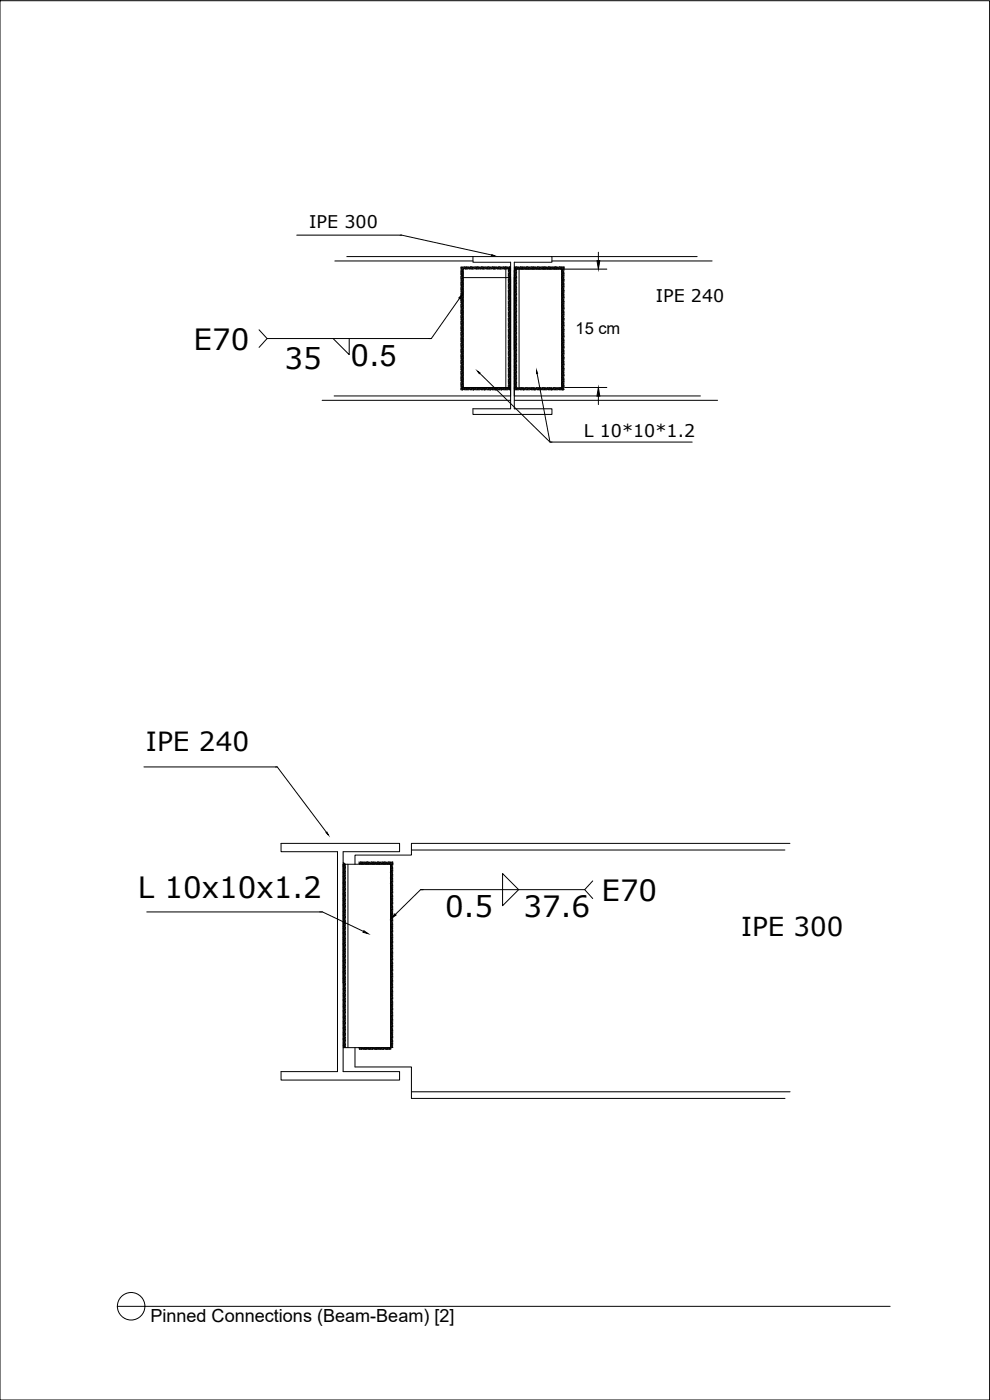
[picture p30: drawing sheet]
<svg xmlns="http://www.w3.org/2000/svg" width="297mm" height="420mm" viewBox="0 0 297 420" stroke-linecap="round" stroke-linejoin="round" font-family="sans-serif">
<defs><g id="words">
<g font-size="8.8">
<text x="58.1" y="104.9">E70</text>
<text x="85.4" y="110.7">35</text>
<text x="105.2" y="109.9">0.5</text>
<text x="41.4" y="269.5">L 10x10x1.2</text>
<text x="133.6" y="275.3">0.5</text>
<text x="157.1" y="275.3">37.6</text>
<text x="180.5" y="270.3">E70</text>
</g>
<text font-size="7.9" x="43.8" y="225.5">IPE 240</text>
<text font-size="7.8" x="222.4" y="281.1">IPE 300</text>
<text font-size="5.4" x="45.1" y="396.9">Pinned Connections (Beam-Beam) [2]</text>
<g font-size="5.3">
<text x="92.8" y="68.5">IPE 300</text>
<text x="196.8" y="90.6">IPE 240</text>
<text x="175.2" y="131.1">L 10*10*1.2</text>
</g>
<text font-size="4.9" x="172.7" y="100.3">15 cm</text>
</g></defs>
<!-- layer: 0 -->
<g fill="none" stroke="#000" stroke-width=".3">
<path d="M0 .2h296.9v420h-296.9zM89 70.6h31.5M100.5 78.3h41.4M104.1 77h37.8M120 70.6l27.5 5.9M141.9 77h23.7v1.7h-11.3v44h11.3v1.7h-23.7v-1.7h11.3v-44h-11.3zM165.6 77h43.6M165.6 78.3h48.1M179.5 75.7v2.5M77.7 99l2.4 2.6h49.3M137.9 89.5l-8.5 12.1h-.8M138.3 98.6l.3 .3"/>
<path d="M138.3 98.1l.1 .2M138.3 96.9l.3 .3M138.3 93.1l.1 .2M138.3 91.9l.3 .3M138.3 90.2l.3 .3M138.3 89.8l.1 .1M138.3 85.2l.3 .3M138.3 83.5l.3 .3M138.3 83.1l.1 .1M138.3 81.8l.3 .4M138.3 81.4l.1 .1M138.3 80.1l.3 .4"/>
<path d="M138.3 84.8l.1 .1M138.3 96.5l.1 .1M138.3 91.4l.1 .2M138.3 88.5l.3 .4M138.3 86.8l.3 .4M138.3 86.4l.1 .1M138.3 99.8l.1 .1M138.3 95.2l.3 .3M138.3 94.8l.1 .1M138.3 93.6l.3 .3M138.3 88.1l.1 .1M138.3 99l.5 .5"/>
<path d="M138.3 90.6l.5 .5M138.3 83.9l.5 .6M138.3 82.3l.5 .5M138.3 97.3l.5 .5M138.3 95.7l.5 .5M138.3 94l.5 .5M138.3 92.3l.5 .5M138.3 88.9l.5 .6M138.3 87.3l.5 .5M138.3 85.6l.5 .5M138.3 80.6l.5 .5M138.5 98l.5 .4"/>
<path d="M138.5 91.3l.5 .4M138.5 89.6l.5 .4M138.5 82.9l.5 .5 14.2-.1M138.5 87.9l.5 .5M138.5 86.2l.5 .5M138.5 99.6l.5 .5M138.5 96.3l.5 .5M138.5 94.6l.5 .5M138.5 92.9l.5 .5M138.5 84.5l.5 .5M138.5 81.2l.5 .5M138.6 80.1l-.3 .3"/>
<path d="M138.7 98.6l.3 .2M138.7 90.2l.3 .3M138.7 83.5l.3 .3M138.7 91.9l.3 .3M138.7 86.9l.3 .2M138.7 80.2l.5 .5M138.7 96.9l.3 .3M138.7 95.3l.3 .2M138.7 93.6l.3 .2M138.7 88.5l.3 .3M138.7 85.2l.3 .3M138.7 81.8l.3 .3"/>
<path d="M138.9 99.2l.1 .1M138.9 97.5l.1 .1M138.9 90.8l.1 .1M138.9 84.2h.1M138.9 82.5h.1M138.9 87.5h.1M138.9 95.8l.1 .1M138.9 94.2h.1M138.9 92.5l.1 .1M138.9 89.2h.1M138.9 85.8l.1 .1M138.9 80.8l.1 .1"/>
<path d="M139 80.8v35.5h14.2M139 96l-.7 .7M139 96.9l-.7 .7M139 98.1l-.7 .7M139 98.5l-.7 .7M139 98.9l-.7 .8M139 99.4l-.7 .7M139 99.8l-.7 .7M139 95.6l-.7 .7M139 96.4l-.7 .8M139 80.9l-.7 .8M139 81.4l-.7 .7"/>
<path d="M139 81.8l-.7 .7M139 82.2l-.7 .7M139 82.6l-.7 .7M139 83l-.7 .7M139 83.4l-.7 .8M139 83.9l-.7 .7M139 84.3l-.7 .7M139 84.7l-.7 .7M139 85.1l-.7 .8M139 85.6l-.7 .6M139 86l-.7 .7M139 86.4l-.7 .7"/>
<path d="M139 86.8l-.7 .7M139 87.2l-.7 .7M139 87.6l-.7 .7M139 88.1l-.7 .7M139 88.5l-.7 .7M139 88.9l-.7 .7M139 89.3l-.7 .7M139 89.7l-.7 .7M139 90.2l-.7 .6M139 90.6l-.7 .7M139 91l-.7 .7M139 91.4l-.7 .7"/>
<path d="M139 91.8l-.7 .7M139 92.2l-.7 .8M139 92.7l-.7 .7M139 93.1l-.7 .7M139 93.5l-.7 .7M139 93.9l-.7 .7M139 94.3l-.7 .7M139 94.7l-.7 .8M139 95.2l-.7 .7M139 97.3l-.7 .7M139 97.7l-.7 .7M139 80.1l-.7 .7"/>
<path d="M139.4 80.4l.3 .4M139.7 80.3l-.3-.2-1.1 1.1M140 80.6l.2 .2M140.3 80.1l-.7 .7M140.3 80.5l-.4-.4-.8 .7M140.4 80.2l.5 .5M140.7 80.1l-.7 .7M141 80.4l.4 .4M141.1 80.1l-.7 .7M141.1 80.1l.3 .2M141.6 80.6l.3 .2M141.9 80.5l-.4-.4-.7 .7"/>
<path d="M141.9 80.1l-.7 .7M142.1 80.2l.5 .5M142.4 80.1l-.8 .7M142.7 80.4l.4 .4M143 80.3l-.2-.2-.7 .7M143.3 80.6l.2 .2M143.6 80.5l-.4-.4-.7 .7M143.6 80.1l-.7 .7M143.7 80.2l.6 .5M144.1 80.1l-.8 .7M144.4 80.4l.4 .4M144.7 80.3l-.2-.2-.7 .7"/>
<path d="M144.9 80.1l-.8 .7M144.9 80.1l.4 .4M145 80.6l.2 .2M145.3 80.1l-.7 .7M145.4 80.2l.5 .5M145.7 80.1l-.7 .7M146 80.4l.5 .4M146.1 80.1l-.7 .7M146.2 80.1l.1 .2M146.7 80.6l.2 .2M147 80.5l-.4-.4-.8 .7M147 80.1l-.7 .7"/>
<path d="M147.1 80.2l.5 .5M147.4 80.1l-.7 .7M147.7 80.4l.4 .4M148 80.3l-.2-.2-.7 .7M148.3 80.6l.2 .2M148.6 80.1l-.6 .7M148.7 80.5l-.4-.4-.8 .7M148.8 80.2l.5 .5M149.1 80.1l-.8 .7M149.4 80.4l.4 .4M149.7 80.3l-.2-.2-.7 .7M149.9 80.1l-.7 .7"/>
<path d="M149.9 80.1l.4 .4M150 80.6l.2 .2M150.3 80.1l-.7 .7M150.5 80.2l.5 .5M150.7 80.1l-.7 .7M151.1 80.4l.4 .4M151.4 80.3l-.2-.2-.7 .7M151.7 80.6l.2 .2M152 80.1l-.7 .7M152 80.5l-.4-.4-.7 .7M152.1 80.2l.5 .4M152.4 80.1l-.6 .7v35.5l-.8 .7"/>
<path d="M152.5 97.3l.2 .2M152.5 96l.4 .4M152.5 95.6l.2 .2M152.5 92.7l.4 .3M152.5 92.2l.2 .2M152.5 89.3l.4 .4M152.5 88.9l.2 .2M152.5 87.6l.4 .4M152.5 85.6l.2 .1M152.5 84.3l.4 .4M152.5 80.9l.4 .4M152.5 99.4l.4 .3"/>
<path d="M152.5 99l.2 .1M152.5 97.7l.4 .3M152.5 94.4l.4 .3M152.5 93.9l.2 .2M152.5 91l.4 .4M152.5 90.6l.2 .1M152.5 87.2l.2 .2M152.5 86l.4 .3M152.5 83.9l.2 .1M152.5 82.6l.4 .4M152.5 82.2l.2 .1M152.5 80.8l.7-.7-.7 .8"/>
<path d="M152.5 96.5l.6 .5M152.5 93.1l.6 .6M152.5 81.4l.6 .6M152.5 99.8l.6 .6M152.5 98.2l.6 .5M152.5 94.8l.6 .5M152.5 91.5l.6 .5M152.5 89.8l.6 .5M152.5 88.1l.6 .5M152.5 86.4l.6 .6M152.5 84.8l.6 .5M152.5 83.1l.6 .5"/>
<path d="M152.7 80.4l.5 .4-.4-.4M152.7 97.1l.5 .5M152.7 93.8l.5 .4M152.7 92.1l.5 .4M152.7 88.7l.5 .5M152.7 85.4l.5 .5M152.7 82l.5 .5M152.7 90.4l.5 .5M152.7 98.8l.5 .4M152.7 95.5l.5 .4M152.7 87.1l.5 .4M152.7 83.7l.5 .5"/>
<path d="M152.8 80.1l-.7 .7M152.9 80.1l.2 .2M153 80.8l.2-.2-.7 .6M153 97.7l.2 .3M153 96.1l.2 .2M153 92.7l.2 .3M153 89.4l.2 .2M153 86l.2 .3M153 81l.2 .2M153 82.7l.2 .2M153 99.4l.2 .3M153 94.4l.2 .3"/>
<path d="M153 91.1l.2 .2M153 87.7l.2 .2M153 84.3l.2 .3M153.2 98.4h.1M153.2 96.7h.1M153.2 95v.1M153.2 93.3v.1M153.2 90h.1M153.2 88.3h.1M153.2 86.7h.1M153.2 85h.1M153.2 83.3v.1"/>
<path d="M153.2 81.6v.1M153.2 91.7h.1M153.2 81.8l-.7 .7M153.2 82.6l-.7 .8M153.2 83.9l-.7 .7M153.2 85.1l-.7 .8M153.2 85.6l-.7 .7M153.2 86l-.7 .7M153.2 86.4l-.7 .7M153.2 88.9l-.7 .7M153.2 89.3l-.7 .7M153.2 89.7l-.7 .8"/>
<path d="M153.2 90.2l-.7 .7M153.2 91.4l-.7 .8M153.2 92.7l-.7 .7M153.2 93.1l-.7 .7M153.2 93.5l-.7 .7M153.2 93.9l-.7 .8M153.2 94.4l-.7 .7M153.2 96.4l-.7 .8M153.2 96.9l-.7 .7M153.2 97.3l-.7 .7M153.2 97.7l-.7 .7M153.2 98.1l-.7 .7"/>
<path d="M153.2 81.4l-.7 .7M153.2 82.2l-.7 .7M153.2 83.5l-.7 .7M153.2 91l-.7 .7M153.2 94.8l-.7 .7M153.2 95.2l-.7 .7M153.2 98.6l-.7 .7M153.2 99l-.7 .7M153.2 81l-.7 .7M153.2 83.1l-.7 .7M153.2 84.3l-.7 .7M153.2 84.8l-.7 .6"/>
<path d="M153.2 86.8l-.7 .7M153.2 87.2l-.7 .8M153.2 87.7l-.7 .7M153.2 88.1l-.7 .7M153.2 88.5l-.7 .7M153.2 90.6l-.7 .7M153.2 91.9l-.7 .6M153.2 92.3l-.7 .7M153.2 95.6l-.7 .7M153.2 96.1l-.7 .6M153.2 99.4l-.7 .7M153.2 99.8l-.7 .7"/>
<path d="M154.3 80.8h14.2v35.5M154.3 83.3h.7l-.7 .7M154.3 97.9l.2 .1M154.3 89.9l.4 .4M154.3 82.8l.2 .2M154.4 80.2l-.1 .1 .2-.2 .2 .2M154.4 98.8l.5 .5M154.4 97.1l.5 .5M154.4 95.5l.5 .5M154.4 93.8l.5 .5M154.4 92.1l.5 .5M154.4 90.4l.5 .5"/>
<path d="M154.4 88.7l.5 .6M154.4 87.1l.5 .5M154.4 85.4l.5 .5M154.4 83.7l.5 .5M154.4 82l.5 .6M154.6 99.4l.4 .4M154.6 97.7l.4 .4M154.6 96.1l.4 .4M154.6 94.4l.4 .4M154.6 92.7l.4 .4M154.6 91.1l.4 .3M154.6 89.4l.4 .4"/>
<path d="M154.6 87.7l.4 .4M154.6 86l.4 .4M154.6 84.3l.4 .5M154.6 82.7l.4 .4M154.6 81l.4 .4M154.8 80.6l-.5 .5 .2 .2M154.8 80.8l-.4-.4 .5 .5M154.9 98.4l.1 .2M154.9 96.7l.1 .2M154.9 95l.1 .2M154.9 93.3l.1 .3M154.9 91.7l.1 .2"/>
<path d="M154.9 90l.1 .2M154.9 88.3l.1 .2M154.9 86.7l.1 .1M154.9 85l.1 .2M154.9 83.3l.1 .2M154.9 81.6l.1 .2M155 81.2l-.7 .7M155 81.7l-.7 .6M155 82l-.7 .8M155 82.5l-.7 .7 .4 .4M155 82.9l-.7 .7M155 83.7l-.7 .8 .2 .2"/>
<path d="M155 84.2l-.7 .7 .4 .4M155 84.6l-.7 .7M155 85l-.7 .7M155 85.4l-.7 .7 .2 .2M155 85.8l-.7 .7 .4 .5M155 86.2l-.7 .8M155 86.7l-.7 .7M155 87.1l-.7 .7 .2 .2M155 87.5l-.7 .7 .4 .4M155 87.9l-.7 .7M155 88.3l-.7 .8M155 88.8l-.7 .7 .2 .2"/>
<path d="M155 89.2l-.7 .7M155 89.6l-.7 .7M155 90l-.7 .7M155 90.4l-.7 .7 .2 .3M155 90.8l-.7 .8 .4 .4M155 91.3l-.7 .7M155 91.7l-.7 .7M155 92.1l-.7 .7 .2 .2M155 92.5l-.7 .8 .4 .4M155 93l-.7 .6M155 93.4l-.7 .7M155 93.8l-.7 .7 .2 .2"/>
<path d="M155 94.2l-.7 .7 .4 .4M155 94.6l-.7 .7M155 95l-.7 .8M155 95.5l-.7 .7 .2 .2M155 95.9l-.7 .7 .4 .4M155 96.3l-.7 .7M155 96.7l-.7 .7M155 97.2l-.7 .6M155 97.5l-.7 .8 .4 .4M155 98l-.7 .7M155 98.4l-.7 .7M155 98.8l-.7 .7 .2 .2"/>
<path d="M155 99.2l-.7 .7 .4 .5M155 99.7l-.7 .7M155 80.6l.2 .2M155.4 80.5l-.5-.4-.6 .6M155.4 80.1l-.8 .7M155.4 80.2l.6 .5M155.7 80.1l-1.4 1.4 .4 .5M155.7 80.8v35.5M156.1 80.4l.4 .4M156.2 80.1l-.7 .7M156.2 80.1l.2 .2M156.7 80.6l.2 .2"/>
<path d="M157 80.1l-.7 .7M157 80.5l-.4-.4-.7 .7M157.1 80.2l.5 .5M157.4 80.1l-.7 .7M157.8 80.4l.4 .4M158.1 80.3l-.2-.2-.8 .7M158.4 80.6l.2 .2M158.7 80.5l-.4-.4-.7 .7M158.7 80.1l-.7 .7M158.8 80.2l.5 .5M159.1 80.1l-.7 .7M159.4 80.4l.5 .4"/>
<path d="M159.8 80.3l-.3-.2-.7 .7M159.9 80.1l-.6 .7M160 80.1l.4 .4M160.1 80.6l.2 .2M160.4 80.1l-.8 .7M160.5 80.2l.5 .5M160.8 80.1l-.7 .7M161.1 80.4l.4 .4M161.2 80.1l-.7 .7M161.2 80.1l.2 .2M161.8 80.6l.2 .2M162.1 80.5l-.5-.4-.7 .7"/>
<path d="M162.1 80.1l-.8 .7M162.2 80.2l.5 .5M162.5 80.1l-.7 .7M162.8 80.4l.4 .4M163.1 80.3l-.2-.2-.7 .7M163.4 80.6l.2 .2M163.7 80.1l-.7 .7M163.7 80.5l-.4-.4-.7 .7M163.8 80.2l.6 .5M164.1 80.1l-.7 .7M164.5 80.4l.4 .4M164.8 80.3l-.3-.2-.7 .7"/>
<path d="M165 80.1l-.7 .7M165 80.1l.4 .4M165.1 80.6l.2 .2M165.4 80.1l-.7 .7M165.5 80.2l.5 .5M165.8 80.1l-.7 .7M166.2 80.4l.3 .4M166.5 80.3l-.3-.2-.7 .7M166.8 80.6l.2 .2M167 80.1l-.6 .7M167.1 80.5l-.4-.4-.8 .7M167.2 80.2l.5 .5"/>
<path d="M167.5 80.1l-.7 .7M167.8 80.4l.4 .4M167.9 80.1l-.7 .7M167.9 80.1l.2 .2M168.3 80.1l-.7 .7M168.4 80.1l.3 .4M168.4 80.6l.6 .5M168.5 99.1l.5 .4M168.5 95.3l.2 .2M168.5 93.2v.1M168.5 99.9h.1M168.5 97l.2 .2"/>
<path d="M168.5 94.1l.5 .4M168.5 93.6l.2 .3M168.5 92.4l.5 .4M168.5 90.7l.5 .4M168.5 88.6l.2 .3M168.5 87l.2 .2M168.5 85.7l.5 .4M168.5 84l.5 .5M168.5 81.9l.2 .3M168.7 98l.5 .5M168.7 99.6l.5 .6M168.7 96.3l.5 .5"/>
<path d="M168.7 94.6l.5 .5M168.7 92.9l.5 .6M168.7 91.3l.5 .5M168.7 89.6l.5 .5M168.7 87.9l.5 .5M168.7 86.2l.5 .5M168.7 84.5l.5 .6M168.7 82.9l.5 .5M168.7 81.2l.5 .5M168.7 80.1l-.7 .7M168.9 96.9l.3 .4M168.9 98.6l.3 .4"/>
<path d="M168.9 95.3l.3 .3M168.9 93.6l.3 .3M168.9 91.9l.3 .3M168.9 90.2l.3 .4M168.9 88.5l.3 .4M168.9 86.9l.3 .3M168.9 85.2l.3 .4M168.9 83.5l.3 .4M168.9 81.8l.3 .4M168.9 80.2l.3 .3M169.1 99.2l.1 .2M169.1 97.5l.1 .2"/>
<path d="M169.1 95.8l.1 .2M169.1 94.2l.1 .2M169.1 92.5l.1 .2M169.1 90.8l.1 .2M169.1 89.2l.1 .1M169.1 87.5l.1 .2M169.1 85.8l.1 .2M169.1 84.2l.1 .1M169.1 82.5l.1 .1M169.1 80.8l.1 .1M169.2 80.1l-.8 .7M169.2 80.4l-.7 .7"/>
<path d="M169.2 80.1v.7l-.7 .7M169.2 81.2l-.7 .8M169.2 81.7l-.7 .7 .5 .4M169.2 82.1l-.7 .7M169.2 83.4l-.7 .7M169.2 84.6l-.7 .7 .2 .2M169.2 85l-.7 .7M169.2 85.4l-.7 .7M169.2 85.9l-.7 .7M169.2 87.5l-.7 .7M169.2 88.3l-.7 .8 .5 .4M169.2 88.8l-.7 .7"/>
<path d="M169.2 89.2l-.7 .7M169.2 89.6l-.7 .7 .2 .2M169.2 91.3l-.7 .7 .2 .2M169.2 90.9l-.7 .7M169.2 92.1l-.7 .7M169.2 92.5l-.7 .8M169.2 93l-.7 .7M169.2 93.4l-.7 .7M169.2 96.7l-.7 .8 .5 .3M169.2 97.2l-.7 .7M169.2 98.8l-.7 .7M169.2 98.4l-.7 .7"/>
<path d="M169.2 99.7l-.7 .7 .2 .2M169.2 98l-.7 .7 .2 .2M169.2 95.1l-.7 .7 .5 .4M169.2 82.5l-.7 .7M169.2 82.9l-.7 .8 .2 .1M169.2 83.8l-.7 .7M169.2 84.2l-.7 .6M169.2 86.3l-.7 .7M169.2 86.7l-.7 .7 .5 .4M169.2 87.1l-.7 .7M169.2 88l-.7 .6M169.2 90l-.7 .8"/>
<path d="M169.2 90.5l-.7 .7M169.2 91.7l-.7 .7M169.2 93.8l-.7 .7M169.2 94.2l-.7 .8M169.2 94.7l-.7 .7M169.2 95.5l-.7 .7M169.2 95.9l-.7 .7M169.2 96.3l-.7 .7M169.2 97.6l-.7 .7M169.2 99.3l-.7 .6M169.4 80.8h12.7M80.1 101.6l-2.4 2.7"/>
<path d="M99.9 101.6l4.9 4.8v-4.8M100.2 118.8h53M138.3 100.2l.3 .4M138.3 117h.1M138.3 116.6l.1 .1M138.3 115.3l.3 .4M138.3 114.9l.1 .1M138.3 113.6l.3 .4M138.3 113.2l.1 .1M138.3 112l.3 .3M138.3 111.5l.1 .2M138.3 110.3l.3 .3"/>
<path d="M138.3 109.9l.1 .1M138.3 108.6l.3 .4M138.3 108.2l.1 .1M138.3 106.9l.3 .4M138.3 106.5l.1 .1M138.3 105.2l.3 .4M138.3 104.9l.1 .1M138.3 103.6l.3 .3M138.3 103.2l.1 .1M138.3 101.9l.3 .3M138.3 101.5l.1 .1M138.3 115.7l.5 .6"/>
<path d="M138.3 114.1l.5 .5M138.3 112.4l.5 .5M138.3 110.7l.5 .6M138.3 109.1l.5 .5M138.3 107.4l.5 .5M138.3 105.7l.5 .5M138.3 104l.5 .6M138.3 102.4l.5 .5M138.3 100.7l.5 .5M138.5 116.4l.5 .5M138.5 114.7l.5 .5M138.5 113l.5 .5"/>
<path d="M138.5 111.3l.5 .5M138.5 109.7l.5 .5M138.5 108l.5 .5M138.5 106.3l.5 .5M138.5 104.6l.5 .5M138.5 103l.5 .5M138.5 101.3l.5 .5M138.7 115.3l.3 .3M138.7 113.7l.3 .2M138.7 112l.3 .3M138.7 110.3l.3 .3M138.7 108.6l.3 .3"/>
<path d="M138.7 107l.3 .2M138.7 105.3l.3 .2M138.7 103.6l.3 .3M138.7 101.9l.3 .3M138.7 100.2l.3 .3M138.9 116h.1M138.9 114.3h.1M138.9 112.6l.1 .1M138.9 111h.1M138.9 109.3h.1M138.9 107.6l.1 .1M138.9 105.9l.1 .1"/>
<path d="M138.9 104.2l.1 .1M138.9 102.6h.1M138.9 100.9l.1 .1M139 100.2l-.7 .7M139 100.6l-.7 .7M139 101.9l-.7 .7M139 102.3l-.7 .7M139 102.7l-.7 .7M139 103.1l-.7 .7M139 103.5l-.7 .8M139 104l-.7 .7M139 104.4l-.7 .7"/>
<path d="M139 105.6l-.7 .7M139 106l-.7 .8M139 106.5l-.7 .7M139 106.9l-.7 .7M139 107.3l-.7 .7M139 107.7l-.7 .8M139 108.2l-.7 .7M139 109.8l-.7 .7M139 110.2l-.7 .8M139 110.7l-.7 .7M139 111.1l-.7 .7M139 111.5l-.7 .7"/>
<path d="M139 111.9l-.7 .7M139 113.6l-.7 .7M139 114l-.7 .7M139 114.4l-.7 .7M139 114.9l-.7 .7M139 115.3l-.7 .7M139 115.7l-.7 .7M139 116.1l-.7 .7M139 113.2l-.7 .7M139 101.5l-.7 .7M139 105.2l-.7 .7M139 112.8l-.7 .7"/>
<path d="M139 101l-.7 .7M139 104.8l-.7 .7M139 108.6l-.7 .7M139 109l-.7 .7M139 109.4l-.7 .7M139 112.4l-.7 .6M139.1 116.6l.5 .4M139.2 116.3l-.7 .7M139.3 116.3l.1 .2M139.6 116.3l-.7 .7M139.7 116.3l.4 .4M139.7 116.8l.3 .2"/>
<path d="M140 116.3l-.7 .7M140.2 116.4l.5 .5M140.4 117h.1M140.5 116.3l-.8 .7M140.8 116.6l.4 .4M140.9 116.3l-.7 .7M141 116.3l.1 .2M141.4 116.8l.2 .2M141.7 116.7l-.4-.4-.7 .7M141.7 116.3l-.7 .7M141.9 116.4l.5 .5M142.1 116.3l-.7 .7"/>
<path d="M142.5 116.6l.4 .4M142.5 116.3l-.6 .7M142.6 116.3l.2 .2M143 116.3l-.8 .7M143 116.3l.4 .4M143.1 116.8l.2 .2M143.4 116.3l-.7 .7M143.5 116.4l.6 .5M143.7 117h.1M143.8 116.3l-.7 .7M143.9 112l21.1 20.7h.7M144.1 116.6l.5 .4"/>
<path d="M144.2 116.3l-.7 .7M144.3 116.3l.2 .2M144.7 116.3l-.8 .7M144.7 116.3l.4 .4M144.8 116.8l.2 .2M145.1 116.3l-.7 .7M145.2 116.4l.5 .5M145.5 116.3l-.7 .7M145.8 116.6l.5 .4M145.9 116.3l-.7 .7M146 116.3l.1 .2M146.3 116.3l-.7 .7"/>
<path d="M146.4 116.3l.4 .4M146.5 116.8l.2 .2M146.7 116.3l-.7 .7M146.9 116.4l.5 .5M147.2 116.3l-.8 .7M147.5 116.6l.5 .4M147.6 116.3l-.7 .7M147.7 116.3l.1 .2M148 116.3l-.7 .7M148.1 116.3l.4 .4M148.1 116.8l.3 .2M148.4 116.3l-.7 .7"/>
<path d="M148.5 116.4l.6 .5M148.8 116.3l-.7 .7M149.2 116.6l.4 .4M149.3 116.3l-.8 .7M149.3 116.3l.2 .2M149.8 116.8l.2 .2M150.1 116.3l-.7 .7M150.1 116.7l-.4-.4-.7 .7M150.2 116.4l.5 .5M150.5 116.3l-.7 .7M150.9 116.6l.4 .4M150.9 116.3l-.7 .7"/>
<path d="M151 116.3l.2 .2M151.3 116.3l-.7 .7M151.4 116.3l.4 .4M151.5 116.8l.2 .2M151.9 116.4l.5 .5M152.1 117h.1M152.2 116.3l-.7 .7M152.5 116.1l.4 .4-.2-.2-.8 .7M152.5 112.4l.2 .1M152.5 111.1l.4 .4M152.5 107.7l.4 .4M152.5 107.3l.2 .2"/>
<path d="M152.5 104.4l.4 .4M152.5 104l.2 .1M152.5 114.4l.4 .4M152.5 115.7l.2 .2M152.5 114l.2 .2M152.5 112.8l.4 .3M152.5 110.7l.2 .1M152.5 109.4l.4 .4M152.5 109l.2 .1M152.5 106.1l.4 .3M152.5 105.7l.2 .1M152.5 102.7l.4 .4"/>
<path d="M152.5 102.3l.2 .1M152.5 101l.4 .4M152.5 100.6l.2 .2M152.5 108.2l.6 .6M152.5 111.5l.6 .6M152.5 114.9l.6 .5M152.5 113.2l.6 .5M152.5 109.9l.6 .5M152.5 106.6l.6 .5M152.5 104.9l.6 .5M152.5 103.2l.6 .5M152.5 101.5l.6 .5"/>
<path d="M152.5 116.6l.5 .4M152.7 112.2l.5 .4M152.7 108.8l.5 .5M152.7 105.5l.5 .5M152.7 103.8l.5 .5M152.7 115.5l.5 .5M152.7 113.9l.5 .4M152.7 110.5l.5 .5M152.7 107.2l.5 .4M152.7 102.2l.5 .4M152.7 100.5l.5 .4M153 116.2l.2 .2-.1-.1"/>
<path d="M153 112.8l.2 .3M153 107.8l.2 .2M153 104.4l.2 .3M153 114.5l.2 .2M153 111.1l.2 .3M153 109.5l.2 .2M153 106.1l.2 .3M153 102.8l.2 .2M153 101.1l.2 .2M153 116.3l-.7 .7M153.2 113.5h.1M153.2 111.8h.1"/>
<path d="M153.2 110.1v.1M153.2 108.4v.1M153.2 105.1h.1M153.2 100v.1M153.2 115.1h.1M153.2 116.8h.1M153.2 106.8h.1M153.2 103.4h.1M153.2 101.7v.1M153.2 115.7l-.7 .7M153.2 116.1l-.5 .5M153.2 100.2l-.7 .7"/>
<path d="M153.2 100.6l-.7 .7M153.2 101l-.7 .8M153.2 101.5l-.7 .7M153.2 101.9l-.7 .7M153.2 104l-.7 .7M153.2 104.4l-.7 .7M153.2 104.8l-.7 .7M153.2 105.2l-.7 .8M153.2 105.7l-.7 .7M153.2 107.7l-.7 .8M153.2 108.2l-.7 .7M153.2 108.6l-.7 .7"/>
<path d="M153.2 109l-.7 .7M153.2 109.4l-.7 .8M153.2 111.9l-.7 .7M153.2 112.4l-.7 .7M153.2 112.8l-.7 .7M153.2 113.2l-.7 .7M153.2 114.5l-.7 .7M153.2 116.5l-.5 .5M153.2 117h.1M153.2 102.3l-.7 .7M153.2 102.7l-.7 .8M153.2 106.1l-.7 .7"/>
<path d="M153.2 106.5l-.7 .7M153.2 109.9l-.7 .7M153.2 110.3l-.7 .7M153.2 110.7l-.7 .7M153.2 113.6l-.7 .7M153.2 114l-.7 .8M153.2 103.2l-.7 .6M153.2 103.6l-.7 .7M153.2 106.9l-.7 .7M153.2 107.4l-.7 .6M153.2 111.1l-.7 .7M153.2 111.5l-.7 .7"/>
<path d="M153.2 114.9l-.7 .7M153.2 115.3l-.7 .7M154.3 112.9l.2 .2M154.3 105l.4 .4M154.3 101.6l.4 .4M154.3 118.8h55.8M154.4 115.5l.5 .6M154.4 113.9l.5 .5M154.4 112.2l.5 .5M154.4 110.5l.5 .5M154.4 108.8l.5 .5M154.4 107.2l.5 .5"/>
<path d="M154.4 105.5l.5 .5M154.4 103.8l.5 .6M154.4 102.2l.5 .5M154.4 100.5l.5 .5M154.5 116.8l-.2-.1 .3 .3M154.6 116.2l.3 .3M154.6 114.5l.4 .4M154.6 112.8l.4 .4M154.6 111.1l.4 .4M154.6 109.5l.4 .4M154.6 107.8l.4 .4M154.6 106.1l.4 .4"/>
<path d="M154.6 104.4l.4 .5M154.6 102.8l.4 .4M154.6 101.1l.4 .4M154.8 116.3l.4 .4M154.9 115.1l.1 .2M154.9 113.5l.1 .1M154.9 111.8l.1 .2M154.9 110.1l.1 .2M154.9 108.4l.1 .2M154.9 106.8l.1 .1M154.9 105.1l.1 .2M154.9 103.4l.1 .2"/>
<path d="M154.9 101.7l.1 .2M154.9 100l.1 .2M154.9 116.8l.2 .2M155 116l-.7 .7 .4-.4M155 115.6l-.7 .7 .2 .2-.2-.2M155 100.1l-.7 .7M155 100.5l-.7 .7 .2 .2M155 100.9l-.7 .7M155 101.3l-.7 .7M155 101.7l-.7 .7M155 102.2l-.7 .7 .2 .2M155 102.6l-.7 .7 .4 .4"/>
<path d="M155 103l-.7 .7M155 103.4l-.7 .7M155 103.8l-.7 .8 .2 .2M155 104.3l-.7 .6M155 104.7l-.7 .7M155 105.1l-.7 .7M155 105.5l-.7 .7 .2 .2M155 105.9l-.7 .7 .4 .5M155 106.3l-.7 .8M155 106.8l-.7 .7M155 107.2l-.7 .7 .2 .2M155 107.6l-.7 .7 .4 .5"/>
<path d="M155 108l-.7 .7M155 108.5l-.7 .6M155 108.8l-.7 .8 .2 .2M155 109.3l-.7 .7 .4 .4M155 109.7l-.7 .7M155 110.1l-.7 .7M155 110.5l-.7 .8 .2 .2M155 111l-.7 .7 .4 .4M155 111.4l-.7 .7M155 111.8l-.7 .7M155 112.2l-.7 .7M155 112.6l-.7 .7 .4 .4"/>
<path d="M155 113l-.7 .7M155 113.5l-.7 .7M155 113.9l-.7 .7 .2 .2M155 114.3l-.7 .7 .4 .4M155 114.7l-.7 .7M155 115.1l-.7 .8M155.1 116.3l-.7 .7M155.2 116.4l.6 .5M155.4 117h.1M155.5 116.3l-.7 .7M155.9 116.6l.4 .4M156 116.3l-.8 .7"/>
<path d="M156 116.3l.2 .2M156.5 116.8l.2 .2M156.8 116.3l-.7 .7M156.8 116.7l-.4-.4-.7 .7M156.9 116.4l.5 .5M157.2 116.3l-.7 .7M157.6 116.6l.4 .4M157.6 116.3l-.7 .7M157.7 116.3l.2 .2M158 116.3l-.6 .7M158.1 116.3l.4 .4M158.2 116.8l.2 .2"/>
<path d="M158.5 116.3l-.8 .7M158.6 116.4l.5 .5M158.8 117h.1M158.9 116.3l-.7 .7M159.2 116.6l.5 .4M159.3 116.3l-.7 .7M159.4 116.3l.2 .2M159.7 116.3l-.7 .7M159.8 116.3l.4 .4M159.9 116.8l.2 .2M160.1 116.3l-.7 .7M160.3 116.4l.5 .5"/>
<path d="M160.6 116.3l-.7 .7M160.9 116.6l.4 .4M161 116.3l-.7 .7M161 116.3l.2 .2M161.2 112.1l3.8 20.6h42.7M161.4 116.3l-.7 .7M161.5 116.3l.3 .4M161.5 116.8l.3 .2M161.8 116.3l-.7 .7M162 116.4l.5 .5M162.2 116.3l-.7 .7M162.6 116.6l.4 .4"/>
<path d="M162.6 116.3l-.7 .7M162.7 116.3l.2 .2M163.1 116.3l-.8 .7M163.2 116.3l.3 .4M163.2 116.8l.2 .2M163.5 116.3l-.7 .7M163.6 116.4l.6 .5M163.8 117h.1M163.9 116.3l-.7 .7M164.3 116.6l.4 .4M164.5 116.5l-.2-.2-.7 .7M164.9 116.8l.2 .2"/>
<path d="M165.1 116.3l-.6 .7M165.2 116.7l-.4-.4-.8 .7M165.3 116.4l.5 .5M165.6 116.3l-.7 .7M165.9 116.6l.5 .4M166 116.3l-.7 .7M166.1 116.3l.1 .2M166.4 116.3l-.7 .7M166.5 116.3l.4 .4M166.5 116.8l.3 .2M166.8 116.3l-.7 .7M167 116.4l.5 .5"/>
<path d="M167.2 117h.1M167.3 116.3l-.8 .7M167.6 116.6l.4 .4M167.7 116.3l-.7 .7M167.8 116.3l.1 .2M168.1 116.3l-.7 .7M168.1 116.3l.4 .4M168.2 116.8l.2 .2M168.5 114.2l.5 .4M168.5 113.7l.2 .3M168.5 105.8l.5 .4M168.5 115.8l.5 .5"/>
<path d="M168.5 115.4l.2 .3M168.5 108.3h.1M168.5 109.1l.5 .5M168.5 108.7l.2 .3M168.5 107.4l.5 .5M168.5 103.7l.2 .2M168.5 102l.2 .2M168.5 100.8l.5 .4M168.7 116.4l.5 .5M168.7 113l.5 .5M168.7 114.7l.5 .5M168.7 111.3l.5 .6"/>
<path d="M168.7 109.7l.5 .5M168.7 108l.5 .5M168.7 106.3l.5 .5M168.7 104.6l.5 .6M168.7 103l.5 .5M168.7 101.3l.5 .5M168.9 113.7l.3 .3M168.9 112l.3 .4M168.9 105.3l.3 .4M168.9 115.3l.3 .4M168.9 110.3l.3 .4M168.9 108.6l.3 .4"/>
<path d="M168.9 107l.3 .3M168.9 103.6l.3 .4M168.9 101.9l.3 .4M168.9 100.2l.3 .4M169.1 116l.1 .1M169.1 114.3l.1 .2M169.1 112.6l.1 .2M169.1 107.6l.1 .1M169.1 105.9l.1 .2M169.1 104.2l.1 .2M169.1 111l.1 .1M169.1 109.3l.1 .1"/>
<path d="M169.1 102.6l.1 .1M169.1 100.9l.1 .1M169.2 115.6l-1.4 1.4M169.2 100.1l-.7 .7M169.2 100.5l-.7 .7M169.2 100.9l-.7 .7M169.2 106.4l-.7 .7 .2 .2M169.2 104.7l-.7 .7 .2 .2M169.2 101.3l-.7 .8M169.2 101.8l-.7 .7 .5 .4M169.2 102.2l-.7 .7M169.2 102.6l-.7 .7"/>
<path d="M169.2 103l-.7 .7M169.2 103.4l-.7 .7 .5 .5M169.2 103.8l-.7 .8M169.2 104.3l-.7 .6M169.2 105.1l-.7 .7M169.2 105.5l-.7 .8M169.2 106l-.7 .7M169.2 106.8l-.7 .7M169.2 107.2l-.7 .7M169.2 107.6l-.7 .7M169.2 108l-.7 .8M169.2 108.5l-.7 .7"/>
<path d="M169.2 108.9l-.7 .7M169.2 109.3l-.7 .7M169.2 109.7l-.7 .7 .2 .2M169.2 110.2l-.7 .6 .5 .5M169.2 110.6l-.7 .7M169.2 111l-.7 .6M169.2 111.4l-.7 .7 .2 .2M169.2 111.8l-.7 .7 .5 .4M169.2 112.2l-.7 .7M169.2 112.6l-.7 .8M169.2 113.1l-.7 .7M169.2 113.5l-.7 .7"/>
<path d="M169.2 113.9l-.7 .7M169.2 114.3l-.7 .7M169.2 114.8l-.7 .6M169.2 115.1l-.7 .8M169.2 116l-1 1M169.2 116.4l-.5 .6M169.2 116.8l-.1 .2M169.4 116.3h12.7M179.5 118.9v2.5M96.6 120.1h56.6M154.3 120.1h61M43.2 230.2h40"/>
<path d="M82.7 230.2h.5l14.8 19.6M84.3 253.1h35.6v2.5h-16.9v66h16.9v2.5h-35.6v-2.5h17v-66h-17zM103 259l.6 .5M103 258.8v.1M103.3 259l-.3 .3M103.3 259.6l.4 .4M103.5 259.2l-.5 .5 .2 .2M103.7 259.8l-.7 .7M104.4 259.4v55M107.7 259l.3 .3M107.7 258.7h.1M108.1 259l.4 .4"/>
<path d="M108.2 258.7l-.5 .5M108.2 258.7l.2 .2M108.7 259.2l.2 .2M109 259.1l-.4-.4-.7 .7M109 258.7l-.7 .7M109.1 258.8l.5 .5M109.4 258.7l-.7 .7M109.8 259l.4 .4M110.1 258.9l-.2-.2-.8 .7M110.4 259.2l.2 .2M110.7 258.7l-.7 .7M110.7 259.1l-.4-.4-.7 .7"/>
<path d="M110.8 258.8l.5 .5M111.1 258.7l-.7 .7M111.4 259l.4 .4M111.8 258.9l-.3-.2-.7 .7M111.9 258.7l-.7 .7M112 258.7l.4 .4M112.1 259.2l.2 .2M112.4 258.7l-.8 .7M112.5 258.8l.5 .5M112.8 258.7l-.7 .7M113.1 259l.4 .4M113.2 258.7l-.7 .7"/>
<path d="M113.2 258.7l.2 .2M113.7 259.2l.2 .2M114 259.1l-.4-.4-.7 .7M114 258.7l-.7 .7M114.1 258.8l.6 .5M114.4 258.7l-.7 .7M114.8 259l.4 .4M114.9 258.7l-.7 .7M114.9 258.7l.2 .2M115.4 259.2l.2 .2M115.7 258.7l-.7 .7M115.7 259.1l-.4-.4-.7 .7"/>
<path d="M115.8 258.8l.5 .5M116.1 258.7l-.7 .7M116.5 259l.4 .4M116.8 258.9l-.3-.2-.7 .7M117 258.7l-.8 .7M117 258.7l.4 .4M117.1 259.4l.7-.7 .1 .7-.7 .7M117.1 259.2l.5 .5M117.3 259.8l.5 .6M117.4 258.7l-.7 .7M117.5 258.8l.4 .3M117.7 259.4l.2 .1"/>
<path d="M117.9 259l-.7 .7M117.9 259.8l-.7 .8M123.4 255.1h112.1M237 253.1h-113.6v3.5h-16.9v2.8M44 273.7h52.8M95.9 273.7h.9l12.3 5.8M103 276.5l.2 .1M103 268.5l.4 .4M103 264.8l.2 .1M103 261.4l.2 .2M103 279.1l.6 .5M103 277.4l.6 .5"/>
<path d="M103 275.7l.6 .6M103 274.1l.6 .5M103 272.4l.6 .5M103 270.7l.6 .5M103 269l.6 .5M103 267.3l.6 .6M103 265.7l.6 .5M103 264l.6 .5M103 262.3l.6 .5M103 260.6l.6 .6M103.3 279.7l.4 .4M103.3 278l.4 .4"/>
<path d="M103.3 276.4l.4 .3M103.3 274.7l.4 .4M103.3 273l.4 .4M103.3 271.3l.4 .4M103.3 269.7l.4 .3M103.3 268l.4 .4M103.3 266.3l.4 .4M103.3 264.6l.4 .4M103.3 262.9l.4 .5M103.3 261.3l.4 .4M103.4 260.6l-.4-.5 .7-.7h-.7h14.2v55h-14.2M103.5 278.6l.2 .2"/>
<path d="M103.5 277l.2 .2M103.5 275.3l.2 .2M103.5 273.6l.2 .2M103.5 271.9l.2 .3M103.5 270.3l.2 .2M103.5 268.6l.2 .2M103.5 266.9l.2 .2M103.5 265.3l.2 .1M103.5 263.6l.2 .2M103.5 261.9l.2 .2M103.5 260.2l.2 .2M103.7 260.3l-.7 .6"/>
<path d="M103.7 260.6l-.7 .8M103.7 261.1l-.7 .7 .4 .4M103.7 261.5l-.7 .7M103.7 261.9l-.7 .7M103.7 262.3l-.7 .8 .2 .2M103.7 262.8l-.7 .7 .4 .4M103.7 263.2l-.7 .7M103.7 263.6l-.7 .7M103.7 264l-.7 .7M103.7 264.4l-.7 .7 .4 .5M103.7 264.8l-.7 .8M103.7 265.3l-.7 .7"/>
<path d="M103.7 265.7l-.7 .7 .2 .2M103.7 266.1l-.7 .7 .4 .5M103.7 266.5l-.7 .8M103.7 267l-.7 .7M103.7 267.4l-.7 .7 .2 .2M103.7 267.8l-.7 .7M103.7 268.2l-.7 .7M103.7 268.6l-.7 .7M103.7 269l-.7 .7 .2 .3M103.7 269.5l-.7 .7 .4 .4M103.7 269.9l-.7 .7M103.7 270.3l-.7 .7"/>
<path d="M103.7 270.7l-.7 .7 .2 .3M103.7 271.1l-.7 .8 .4 .4M103.7 271.6l-.7 .6M103.7 272l-.7 .7M103.7 272.4l-.7 .7 .2 .2M103.7 272.8l-.7 .7 .4 .4M103.7 273.2l-.7 .7M103.7 273.6l-.7 .8M103.7 274.1l-.7 .7 .2 .2M103.7 274.5l-.7 .7 .4 .4M103.7 274.9l-.7 .7M103.7 275.3l-.7 .7"/>
<path d="M103.7 275.8l-.7 .6M103.7 276.1l-.7 .8 .4 .4M103.7 276.6l-.7 .7M103.7 277l-.7 .7M103.7 277.4l-.7 .7 .2 .2M103.7 277.8l-.7 .8 .4 .4M103.7 278.3l-.7 .7M103.7 278.7l-.7 .7M103.7 279.1l-.7 .7 .2 .2M103.7 279.5l-.7 .7 .4 .4M103.7 279.9l-.7 .7M117.2 272.7l.4 .4"/>
<path d="M117.2 272.3l.2 .2M117.2 264.3l.4 .5M117.2 260.5l.2 .3M117.2 277.7l.4 .4M117.2 274l.2 .2M117.2 279.4l.4 .4M117.2 279l.2 .2M117.2 275.6l.2 .2M117.3 264.8l.6 .5-.7 .7 .4 .4M117.3 273.2l.6 .5-.7 .7 .4 .4M117.3 279.9l.6 .5-.7 .6M117.3 278.2l.5 .6"/>
<path d="M117.3 276.6l.5 .5M117.3 274.9l.5 .5M117.3 271.5l.5 .6M117.3 269.9l.5 .5M117.3 268.2l.5 .5M117.3 266.5l.5 .5M117.3 263.1l.5 .6M117.3 261.5l.5 .5M117.5 278.8l.4 .4M117.5 277.2l.4 .4M117.5 275.5l.4 .4M117.5 273.9l.4 .3"/>
<path d="M117.5 272.2l.4 .3M117.5 270.5l.4 .3M117.5 268.8l.4 .4M117.5 267.1l.4 .4M117.5 265.5l.4 .4M117.5 263.8l.4 .4M117.5 262.1l.4 .4M117.5 260.4l.4 .4M117.7 274.4l.2 .2M117.7 279.5l.2 .2M117.7 277.8l.2 .2M117.7 276.1l.2 .2"/>
<path d="M117.7 272.8l.2 .2M117.7 271.1l.2 .2M117.7 269.5l.2 .1M117.7 267.8l.2 .1M117.7 266.1l.2 .2M117.7 264.4l.2 .2M117.7 262.8l.2 .1M117.7 261.1l.2 .1M117.9 262l-.7 .6 .4 .5M117.9 262.4l-.7 .7M117.9 262.8l-.7 .7M117.9 265.7l-.7 .7"/>
<path d="M117.9 266.1l-.7 .7M117.9 266.6l-.7 .7 .2 .2M117.9 269.5l-.7 .7M117.9 269.9l-.7 .7 .2 .2M117.9 270.3l-.7 .7 .4 .4M117.9 270.7l-.7 .7M117.9 271.1l-.7 .7M117.9 271.6l-.7 .6M117.9 272l-.7 .7M117.9 274.1l-.7 .6M117.9 277l-.7 .7M117.9 277.5l-.7 .6"/>
<path d="M117.9 277.9l-.7 .6M117.9 276.6l-.7 .7 .2 .2M117.9 275.3l-.7 .8 .4 .3M117.9 260.3l-.7 .7 .4 .4M117.9 260.7l-.7 .7M117.9 261.1l-.7 .7M117.9 261.5l-.7 .7 .2 .2M117.9 263.2l-.7 .7 .2 .2M117.9 263.6l-.7 .7M117.9 264l-.7 .8M117.9 264.5l-.7 .7M117.9 264.9l-.7 .7 .2 .2"/>
<path d="M117.9 267l-.7 .7 .4 .4M117.9 267.4l-.7 .7M117.9 267.8l-.7 .7M117.9 268.2l-.7 .7 .2 .2M117.9 268.6l-.7 .7 .4 .4M117.9 269.1l-.7 .6M117.9 272.4l-.7 .7M117.9 272.8l-.7 .7M117.9 273.3l-.7 .6M117.9 274.5l-.7 .7M117.9 274.9l-.7 .7M117.9 275.8l-.7 .6"/>
<path d="M117.9 276.2l-.7 .7M117.9 278.3l-.7 .6M117.9 278.7l-.7 .7M117.9 279.1l-.7 .7M117.9 279.5l-.7 .7M117.9 280l-.7 .6M127 267h-.8l-7.6 7.4M150.8 262.2l4.8 4.8-4.8 4.8zM175.4 267l2.4 2.7M177.8 264.4l-2.4 2.6h-49.2M103 295.3l.4 .4M103 291.5l.2 .2"/>
<path d="M103 283.6l.4 .4M103 299.2l.6 .5M103 297.5l.6 .5M103 295.8l.6 .5M103 294.1l.6 .6M103 292.5l.6 .5M103 290.8l.6 .5M103 289.1l.6 .5M103 287.4l.6 .6M103 285.8l.6 .5M103 284.1l.6 .5M103 282.4l.6 .6"/>
<path d="M103 280.8l.6 .5M103.3 299.8l.4 .4M103.3 298.1l.4 .4M103.3 296.5l.4 .3M103.3 294.8l.4 .4M103.3 293.1l.4 .4M103.3 291.4l.4 .4M103.3 289.7l.4 .5M103.3 288.1l.4 .4M103.3 286.4l.4 .4M103.3 284.7l.4 .4M103.3 283l.4 .5"/>
<path d="M103.3 281.4l.4 .4M103.5 298.7l.2 .3M103.5 297.1l.2 .2M103.5 295.4l.2 .2M103.5 293.7l.2 .2M103.5 292.1l.2 .1M103.5 290.4l.2 .2M103.5 288.7l.2 .2M103.5 287l.2 .2M103.5 285.4l.2 .1M103.5 283.7l.2 .2M103.5 282l.2 .2"/>
<path d="M103.5 280.3l.2 .2M103.7 295l-.7 .7M103.7 295.4l-.7 .7M103.7 295.8l-.7 .7 .2 .3M103.7 296.2l-.7 .8 .4 .4M103.7 296.7l-.7 .7M103.7 297.1l-.7 .7M103.7 297.5l-.7 .7 .2 .3M103.7 297.9l-.7 .8 .4 .4M103.7 298.4l-.7 .6M103.7 298.8l-.7 .7M103.7 299.2l-.7 .7 .2 .2"/>
<path d="M103.7 299.6l-.7 .7 .4 .4M103.7 280.3l-.7 .8M103.7 280.8l-.7 .7 .2 .2M103.7 281.2l-.7 .7 .4 .4M103.7 281.6l-.7 .7M103.7 282l-.7 .7M103.7 282.4l-.7 .8 .2 .2M103.7 282.9l-.7 .6M103.7 283.3l-.7 .7M103.7 283.7l-.7 .7M103.7 284.1l-.7 .7 .2 .2M103.7 284.5l-.7 .7 .4 .5"/>
<path d="M103.7 284.9l-.7 .8M103.7 285.4l-.7 .7M103.7 285.8l-.7 .7 .2 .2M103.7 286.2l-.7 .7 .4 .5M103.7 286.6l-.7 .7M103.7 287.1l-.7 .6M103.7 287.4l-.7 .8 .2 .2M103.7 287.9l-.7 .7 .4 .4M103.7 288.3l-.7 .7M103.7 288.7l-.7 .7M103.7 289.1l-.7 .8 .2 .2M103.7 289.6l-.7 .7 .4 .4"/>
<path d="M103.7 290l-.7 .7M103.7 290.4l-.7 .7M103.7 290.8l-.7 .7M103.7 291.2l-.7 .7 .4 .5M103.7 291.6l-.7 .8M103.7 292.1l-.7 .7M103.7 292.5l-.7 .7 .2 .2M103.7 292.9l-.7 .7 .4 .4M103.7 293.3l-.7 .7M103.7 293.8l-.7 .7M103.7 294.2l-.7 .7 .2 .2M103.7 294.6l-.7 .7"/>
<path d="M117.2 282.4l.2 .1M117.2 281.1l.4 .4M117.2 280.7l.2 .1M117.2 289.1l.2 .1M117.2 287.8l.4 .4M117.2 287.4l.2 .2M117.2 286.1l.4 .4M117.2 285.7l.2 .2M117.2 284.4l.4 .4M117.2 284.1l.2 .1M117.2 282.8l.4 .4M117.3 299.6l.3 .3"/>
<path d="M117.3 297.5l.1 .1M117.3 296.2l.3 .3M117.3 295.8l.1 .1M117.3 299.2l.1 .1M117.3 297.9l.3 .3M117.3 294.5l.3 .4M117.3 294.1l.1 .2M117.3 292.9l.3 .3M117.3 292.4l.1 .2M117.3 291.2l.3 .3M117.3 290.7l.1 .2M117.3 289.5l.3 .4"/>
<path d="M117.3 296.7l.5 .5M117.3 281.6l.5 .5M117.3 288.3l.6 .5-.7 .6M117.3 295l.6 .4-.6 .7M117.3 298.3l.5 .6M117.3 293.3l.5 .5M117.3 291.6l.5 .5M117.3 289.9l.5 .6M117.3 286.6l.5 .5M117.3 284.9l.5 .6M117.3 283.3l.5 .5M117.5 297.3l.4 .3"/>
<path d="M117.5 299l.4 .3M117.5 295.6l.4 .4M117.5 293.9l.4 .4M117.5 292.3l.4 .4M117.5 290.6l.4 .4M117.5 288.9l.4 .4M117.5 287.2l.4 .4M117.5 285.6l.4 .3M117.5 283.9l.4 .4M117.5 282.2l.4 .4M117.5 280.5l.4 .4M117.7 299.6l.2 .2"/>
<path d="M117.7 297.9l.2 .2M117.7 282.8l.2 .2M117.7 281.2l.2 .1M117.7 296.2l.2 .2M117.7 294.6l.2 .1M117.7 292.9l.2 .2M117.7 291.2l.2 .2M117.7 289.6l.2 .1M117.7 287.9l.2 .1M117.7 286.2l.2 .1M117.7 284.5l.2 .2M117.9 280.8l-.7 .6"/>
<path d="M117.9 281.2l-.7 .7M117.9 281.6l-.7 .7M117.9 282l-.7 .7M117.9 282.4l-.7 .7M117.9 282.9l-.7 .6M117.9 283.3l-.7 .6M117.9 283.7l-.7 .7M117.9 284.1l-.7 .7M117.9 284.6l-.7 .6M117.9 285l-.7 .6M117.9 285.4l-.7 .6M117.9 285.8l-.7 .7"/>
<path d="M117.9 286.2l-.7 .7M117.9 286.6l-.7 .7M117.9 287.1l-.7 .6M117.9 287.5l-.7 .6M117.9 287.9l-.7 .6M117.9 288.3l-.7 .7M117.9 289.2l-.6 .6M117.9 289.6l-.6 .6M117.9 290l-.6 .6M117.9 290.4l-.6 .6M117.9 290.8l-.6 .7M117.9 291.3l-.6 .6"/>
<path d="M117.9 291.7l-.6 .6M117.9 292.1l-.6 .6M117.9 292.5l-.6 .6M117.9 292.9l-.6 .6M117.9 293.4l-.6 .6M117.9 293.8l-.6 .6M117.9 294.2l-.6 .6M117.9 294.6l-.6 .6M117.9 295l-.6 .7M117.9 295.9l-.6 .6M117.9 296.3l-.6 .6M117.9 296.7l-.6 .6"/>
<path d="M117.9 297.1l-.6 .6M117.9 297.5l-.6 .7M117.9 297.9l-.6 .7M117.9 298.4l-.6 .6M117.9 298.8l-.6 .6M117.9 299.2l-.6 .6M117.9 299.6l-.6 .6M103 310.4l.4 .4M103 306.6l.2 .2M103 310.9l.6 .5M103 309.2l.6 .6M103 307.6l.6 .5"/>
<path d="M103 305.9l.6 .5M103 304.2l.6 .5M103 302.5l.6 .6M103 300.9l.6 .5M103 314.2l.2 .2M103 312.6l.6 .5M103.3 313.2l.4 .4M103.3 311.5l.4 .4M103.3 309.8l.4 .5M103.3 308.2l.4 .4M103.3 306.5l.4 .4M103.3 304.8l.4 .4"/>
<path d="M103.3 303.1l.4 .4M103.3 301.5l.4 .4M103.5 313.8l.2 .2M103.5 312.2l.2 .1M103.5 310.5l.2 .2M103.5 308.8l.2 .2M103.5 307.1l.2 .2M103.5 305.4l.2 .2M103.5 303.8l.2 .2M103.5 302.1l.2 .2M103.5 300.4l.2 .2M103.7 300l-.7 .7"/>
<path d="M103.7 300.4l-.7 .8M103.7 300.9l-.7 .7 .2 .2M103.7 301.3l-.7 .7 .4 .4M103.7 301.7l-.7 .7M103.7 302.1l-.7 .7M103.7 302.6l-.7 .6 .2 .2M103.7 302.9l-.7 .8 .4 .4M103.7 303.4l-.7 .7M103.7 303.8l-.7 .7M103.7 304.2l-.7 .7 .2 .2M103.7 304.6l-.7 .8 .4 .4M103.7 305.1l-.7 .7"/>
<path d="M103.7 305.5l-.7 .7M103.7 305.9l-.7 .7M103.7 306.3l-.7 .7 .4 .4M103.7 306.7l-.7 .7M103.7 307.1l-.7 .7M103.7 307.6l-.7 .7 .2 .2M103.7 308l-.7 .7 .4 .4M103.7 308.4l-.7 .7M103.7 308.8l-.7 .7M103.7 309.2l-.7 .8 .2 .2M103.7 309.7l-.7 .6M103.7 310.1l-.7 .7"/>
<path d="M103.7 310.5l-.7 .7M103.7 310.9l-.7 .7 .2 .2M103.7 311.3l-.7 .7 .4 .5M103.7 311.7l-.7 .8M103.7 312.2l-.7 .7M103.7 312.6l-.7 .7 .2 .2M103.7 313l-.7 .7 .4 .5M103.7 313.4l-.7 .7M103.7 313.9l-.6 .5M103.7 314.2l-.2 .2M106.5 314.4v5.8h16.9v9.4h112.1M107.8 314.8l.1 .2"/>
<path d="M107.8 314.4l.2 .1M108.1 314.4l-.3 .3M108.2 314.4l.4 .3M108.5 314.4l-.5 .6M109 314.4l-.7 .5M109.4 314.4l-.6 .6M109.5 314.4l.1 .1M109.8 314.4l-.6 .6-.5-.5M109.9 314.4l.4 .3M110.2 314.4l-.6 .6-.3-.3M110.6 314.4l-.6 .5M111 314.4l-.5 .6"/>
<path d="M111.2 314.4l.1 .1M111.5 314.4l-.6 .6-.5-.5M111.6 314.4l.3 .3M111.6 314.9l.1 .1M111.9 314.4l-.6 .6-.3-.3M112.3 314.4l-.5 .6M112.7 314.4l-.5 .6M112.9 314.4l.1 .1M113.2 314.4l-.6 .6-.5-.5M113.3 314.4l.3 .3M113.6 314.4l-.6 .6-.3-.3M114 314.4l-.7 .5"/>
<path d="M114.4 314.4l-.6 .6M114.5 314.4l.2 .1M114.8 314.4l-.5 .6-.6-.5M114.9 314.4l.4 .3M115 314.9l.1 .1M115.2 314.4l-.5 .6-.4-.3M115.4 314.5l.5 .5M115.7 314.4l-.6 .6M116.1 314.4l-.6 .6M116.2 314.4l.1 .1M116.5 314.4l-.5 .6M116.6 314.4l.4 .3"/>
<path d="M116.9 314.4l-.6 .6-.3-.3M117.1 314.5l.2 .2M117.3 304.6l.3 .3M117.3 304.2l.1 .1M117.3 301.2l.3 .4M117.3 300.8l.1 .1M117.3 305.9l.1 .1M117.3 302.9l.3 .3M117.3 302.5l.1 .1M117.3 308.4l.5 .5M117.3 308l.3 .3M117.3 307.6h.1"/>
<path d="M117.3 300l.6 .5-.6 .6M117.3 314.8l-.1 .2M117.3 314.2l.1 .2M117.3 313.4l.5 .5M117.3 313l.3 .3M117.3 312.6l.1 .1M117.3 311.7l.5 .6M117.3 311.3l.3 .3M117.3 310.9l.1 .1M117.3 310l.5 .6M117.3 309.6l.3 .4M117.3 309.2l.1 .1"/>
<path d="M117.3 306.7l.5 .5M117.3 306.3l.3 .3M117.3 305l.5 .6M117.3 303.4l.5 .5M117.3 301.7l.5 .5M117.5 314l.4 .4M117.5 312.4l.4 .3M117.5 310.7l.4 .4M117.5 309l.4 .4M117.5 307.3l.4 .4M117.5 305.6l.4 .4M117.5 304l.4 .4"/>
<path d="M117.5 302.3l.4 .4M117.5 300.7l.4 .3M117.7 309.6l.2 .2M117.7 308l.2 .1M117.7 301.2l.2 .2M117.7 313l.2 .1M117.7 311.3l.2 .2M117.7 306.3l.2 .2M117.7 304.6l.2 .2M117.7 302.9l.2 .2M117.9 313.9l-1.2 1M117.9 300.1l-.6 .6"/>
<path d="M117.9 300.9l-.6 .6M117.9 301.3l-.6 .6M117.9 301.7l-.6 .6M117.9 302.1l-.6 .6M117.9 302.6l-.6 .5M117.9 303l-.6 .6M117.9 303.4l-.6 .6M117.9 303.8l-.6 .6M117.9 304.2l-.6 .6M117.9 304.7l-.6 .6M117.9 305.1l-.6 .5M117.9 305.5l-.6 .6"/>
<path d="M117.9 305.9l-.6 .6M117.9 306.3l-.6 .6M117.9 306.7l-.6 .6M117.9 307.2l-.6 .6M117.9 307.6l-.6 .6M117.9 308l-.6 .6M117.9 308.4l-.6 .6M117.9 308.8l-.6 .6M117.9 309.2l-.6 .6M117.9 309.7l-.6 .6M117.9 310.1l-.6 .6M117.9 310.5l-.6 .6"/>
<path d="M117.9 310.9l-.6 .6M117.9 311.4l-.6 .5M117.9 311.8l-.6 .5M117.9 312.2l-.6 .6M117.9 312.6l-.6 .6M117.9 313l-.6 .6M117.9 313.4l-.6 .6M117.9 314.3l-.2 .1M123.4 327.7h113.7M35.2 392h231.9"/>
<circle cx="39.3" cy="392" r="4.1"/>
</g>
<g fill="#000" stroke="#000" stroke-width=".3">
<path d="M147.6 76.4l.8 .4-.9-.1zM179.1 78.2h.9l-.5 2.6zM138.8 88.3l-.7 1.4-.4-.3zM168.4 98.3h.2zM138.6 117h.2zM142 117h.2zM143.3 111.4l.7 .5-.2 .2zM145.3 117h.2zM147 117h.2zM148.7 117h.1zM150.4 117h.1zM161 111.2l.3 .9h-.3z"/>
<path d="M162.1 117h.2zM168.8 117h.2zM179.5 116.3l.5 2.6h-.9zM97.8 249.9l.3-.2 .4 .9zM109.2 279.3l1.2 .9-1.5-.4zM117.1 263.5h.2zM118.4 274.3l.4 .3-1.3 .9zM107.6 314.4h.2z"/>
<circle cx="168.5" cy="88.2" r=".07"/>
<circle cx="168.5" cy="83.2" r=".07"/>
<circle cx="168.5" cy="91.6" r=".07"/>
<circle cx="168.5" cy="94.9" r=".07"/>
<circle cx="168.5" cy="86.5" r=".07"/>
<circle cx="157.2" cy="117" r=".07"/>
<circle cx="160.5" cy="117" r=".07"/>
<circle cx="165.5" cy="117" r=".07"/>
<circle cx="168.5" cy="113.3" r=".07"/>
<circle cx="168.5" cy="103.3" r=".07"/>
<circle cx="168.5" cy="101.6" r=".07"/>
<circle cx="168.5" cy="115" r=".07"/>
<circle cx="168.5" cy="110" r=".07"/>
<circle cx="168.5" cy="106.6" r=".07"/>
<circle cx="117.2" cy="261.8" r=".07"/>
<circle cx="117.2" cy="265.1" r=".07"/>
</g>
<use href="#words"/>
</svg>
